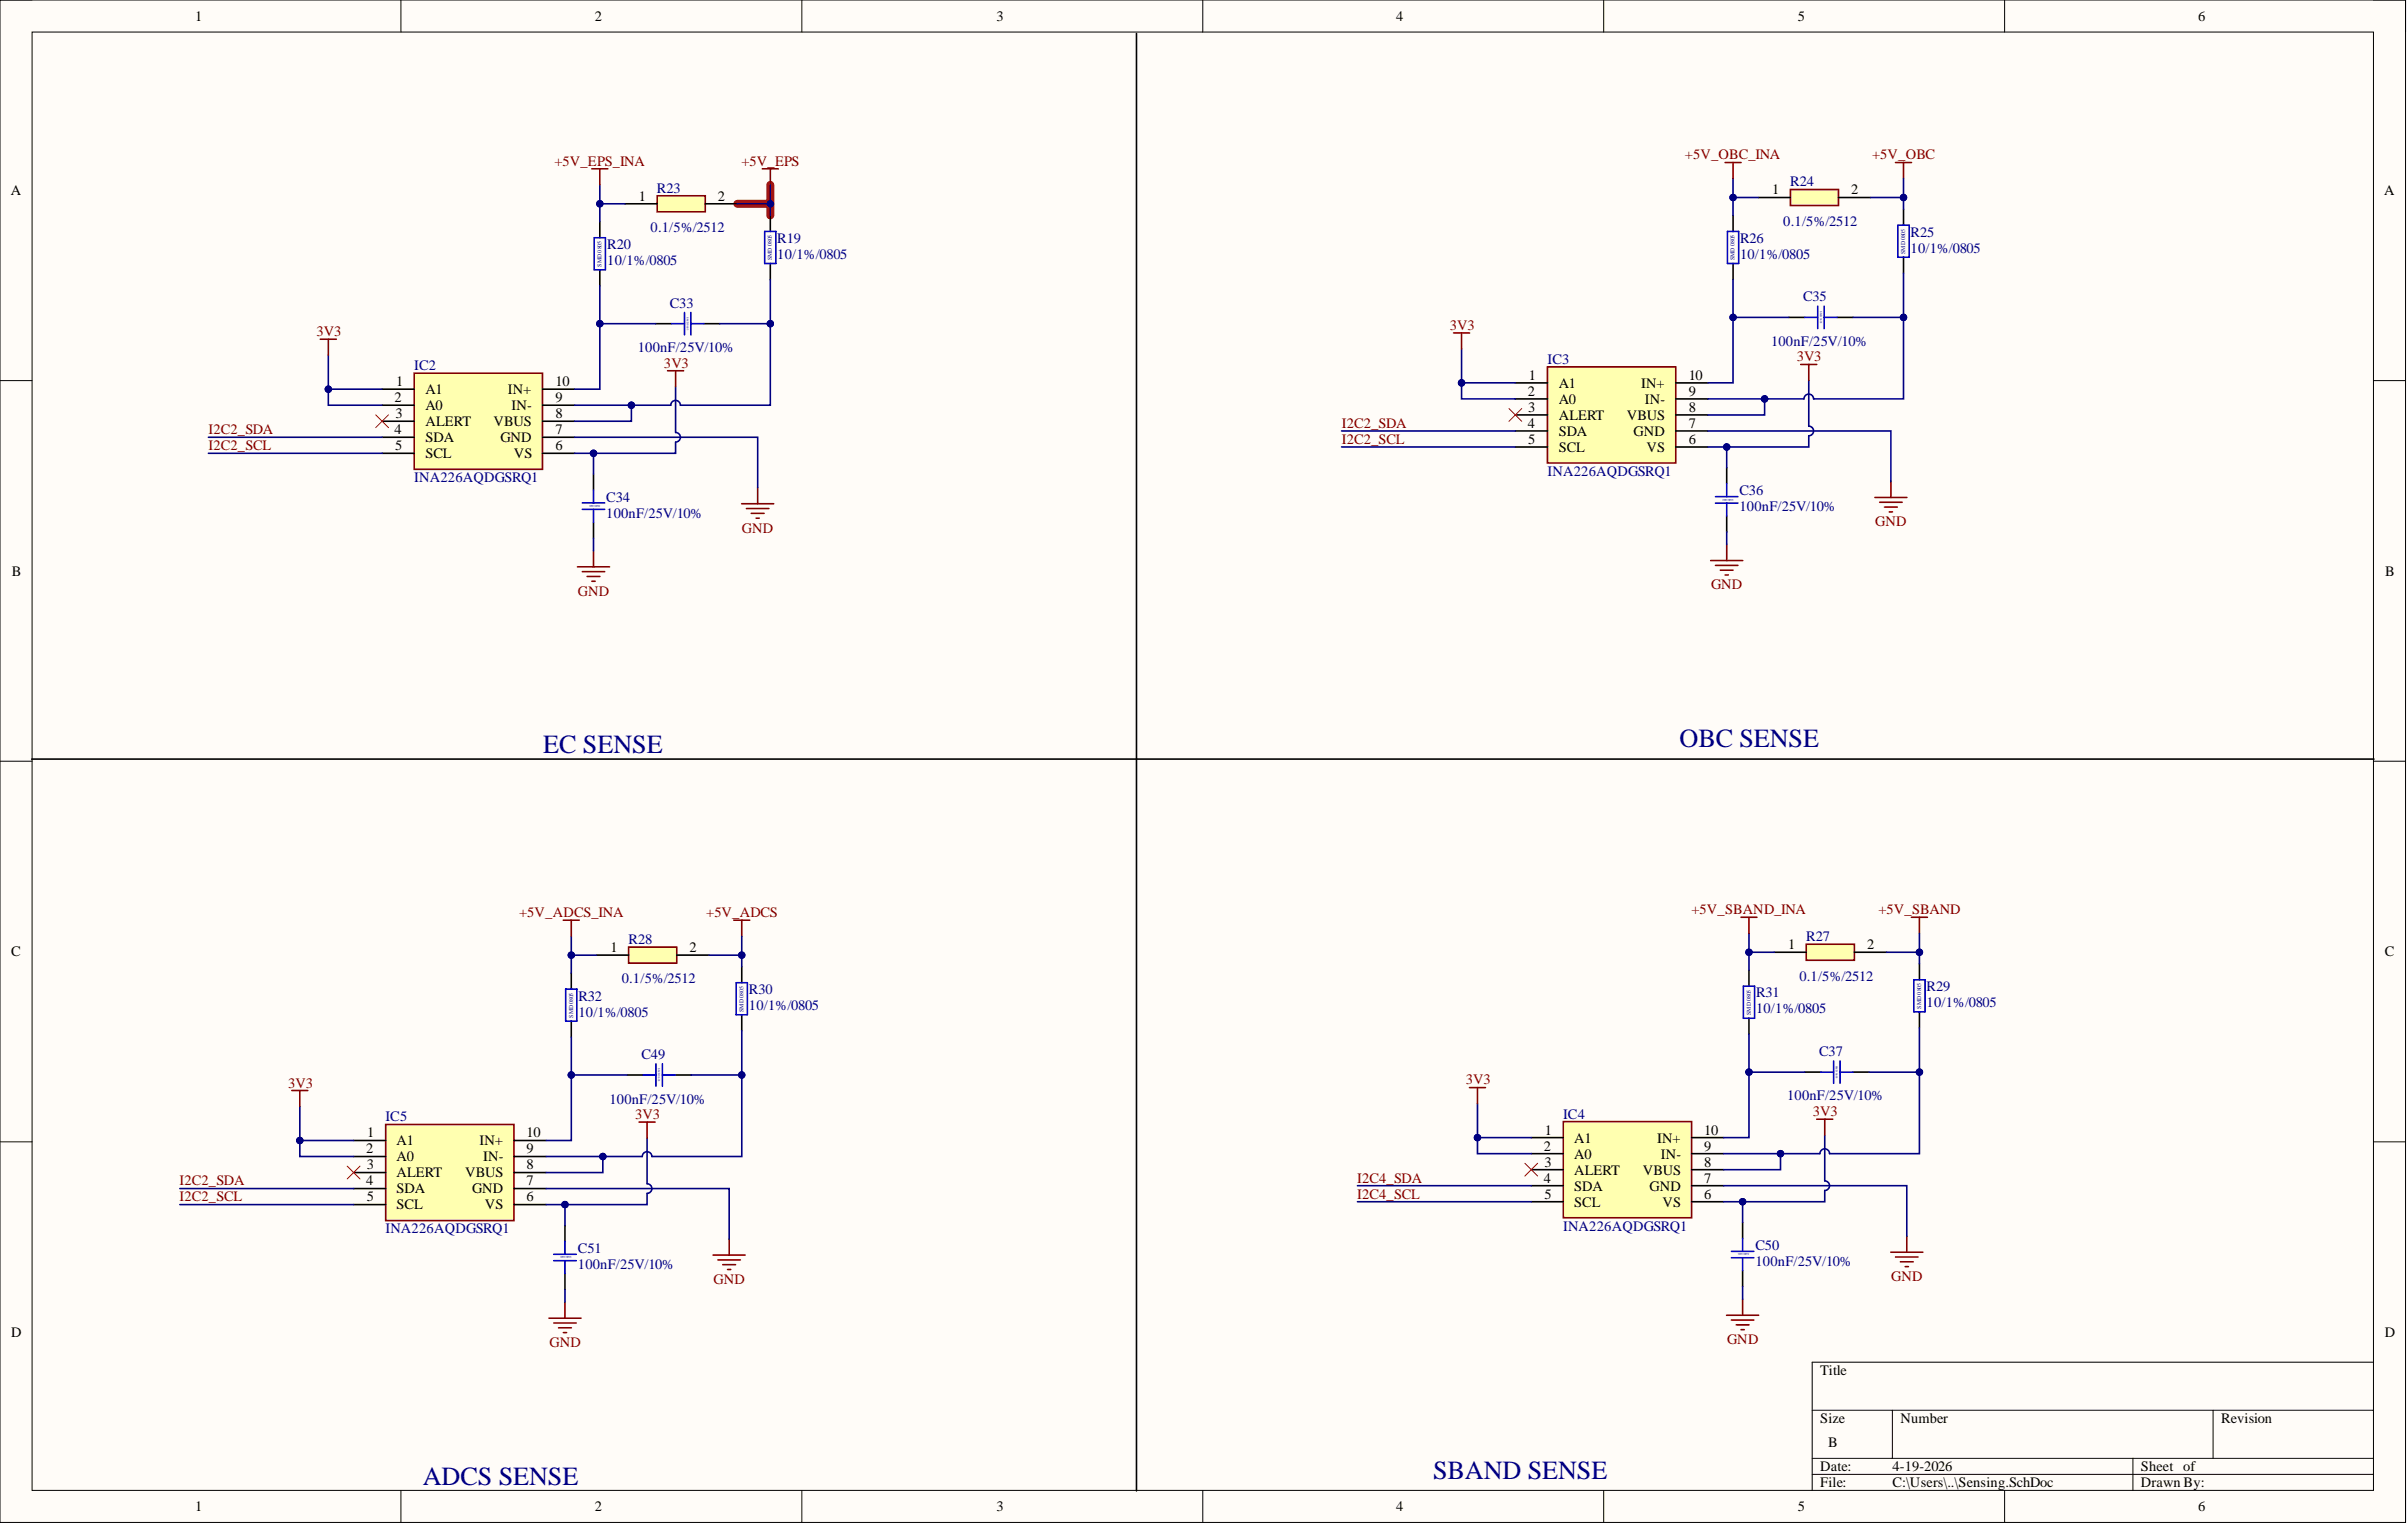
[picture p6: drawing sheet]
<svg xmlns="http://www.w3.org/2000/svg" width="381mm" height="241mm" viewBox="0 0 381 241" stroke-linecap="round" stroke-linejoin="round" font-family="sans-serif">
<defs><g id="words">
<g font-size="4.1" fill="#000080">
<text x="85.9" y="119.2">EC SENSE</text>
<text x="265.8" y="118.3">OBC SENSE</text>
<text x="66.9" y="235">ADCS SENSE</text>
<text x="226.8" y="234">SBAND SENSE</text>
</g>
<g font-size="2.3">
<text x="30.9" y="3.3">1</text>
<text x="94.1" y="3.3">2</text>
<text x="157.7" y="3.3">3</text>
<text x="220.9" y="3.3">4</text>
<text x="284.4" y="3.3">5</text>
<text x="347.8" y="3.3">6</text>
<text x="1.7" y="30.9">A</text>
<text x="101.1" y="31.8">1</text>
<text x="113.6" y="31.8">2</text>
<text x="280.4" y="30.8">1</text>
<text x="292.9" y="30.8">2</text>
<text x="377.2" y="30.9">A</text>
<text x="62.4" y="63.6">2</text>
<text x="62.7" y="61.1">1</text>
<text x="67.3" y="62.4">A1</text>
<text x="67.3" y="64.9">A0</text>
<text x="80.4" y="62.4">IN+</text>
<text x="80.9" y="64.9">IN-</text>
<text x="87.9" y="61.1">10</text>
<text x="87.9" y="63.6">9</text>
<text x="241.7" y="62.6">2</text>
<text x="241.8" y="65.2">3</text>
<text x="241.9" y="60.1">1</text>
<text x="246.6" y="61.4">A1</text>
<text x="246.6" y="63.9">A0</text>
<text x="259.7" y="61.4">IN+</text>
<text x="260.3" y="63.9">IN-</text>
<text x="267.2" y="60.1">10</text>
<text x="267.2" y="62.6">9</text>
<text x="267.2" y="65.2">8</text>
<text x="62.4" y="68.7">4</text>
<text x="62.5" y="71.3">5</text>
<text x="62.6" y="66.2">3</text>
<text x="67.3" y="67.5">ALERT</text>
<text x="67.3" y="70">SDA</text>
<text x="78.1" y="67.5">VBUS</text>
<text x="79.2" y="70">GND</text>
<text x="87.9" y="66.2">8</text>
<text x="87.9" y="68.7">7</text>
<text x="87.9" y="71.3">6</text>
<text x="241.7" y="67.7">4</text>
<text x="241.8" y="70.2">5</text>
<text x="246.6" y="66.4">ALERT</text>
<text x="246.6" y="69">SDA</text>
<text x="246.6" y="71.5">SCL</text>
<text x="257.4" y="66.4">VBUS</text>
<text x="258.5" y="69">GND</text>
<text x="260.5" y="71.5">VS</text>
<text x="267.2" y="67.7">7</text>
<text x="267.2" y="70.2">6</text>
<text x="67.3" y="72.5">SCL</text>
<text x="81.3" y="72.5">VS</text>
<text x="1.9" y="91.1">B</text>
<text x="377.4" y="91.1">B</text>
<text x="1.8" y="151.3">C</text>
<text x="96.6" y="150.6">1</text>
<text x="109.1" y="150.6">2</text>
<text x="282.9" y="150.2">1</text>
<text x="295.4" y="150.2">2</text>
<text x="377.3" y="151.3">C</text>
<text x="58.1" y="180">1</text>
<text x="83.3" y="180">10</text>
<text x="244.4" y="179.5">1</text>
<text x="269.6" y="179.5">10</text>
<text x="57.9" y="182.5">2</text>
<text x="58" y="185">3</text>
<text x="62.8" y="181.2">A1</text>
<text x="62.8" y="183.8">A0</text>
<text x="75.9" y="181.2">IN+</text>
<text x="76.5" y="183.8">IN-</text>
<text x="83.3" y="182.5">9</text>
<text x="83.3" y="185">8</text>
<text x="244.3" y="182.1">2</text>
<text x="244.4" y="184.6">3</text>
<text x="249.1" y="180.8">A1</text>
<text x="249.1" y="183.3">A0</text>
<text x="249.1" y="185.9">ALERT</text>
<text x="259.9" y="185.9">VBUS</text>
<text x="262.2" y="180.8">IN+</text>
<text x="262.8" y="183.3">IN-</text>
<text x="269.6" y="182.1">9</text>
<text x="269.6" y="184.6">8</text>
<text x="57.9" y="187.6">4</text>
<text x="58" y="190.1">5</text>
<text x="62.8" y="186.3">ALERT</text>
<text x="62.8" y="188.8">SDA</text>
<text x="62.8" y="191.4">SCL</text>
<text x="73.6" y="186.3">VBUS</text>
<text x="74.7" y="188.8">GND</text>
<text x="76.7" y="191.4">VS</text>
<text x="83.3" y="187.6">7</text>
<text x="83.3" y="190.1">6</text>
<text x="244.3" y="187.1">4</text>
<text x="244.4" y="189.7">5</text>
<text x="249.1" y="188.4">SDA</text>
<text x="249.1" y="190.9">SCL</text>
<text x="261" y="188.4">GND</text>
<text x="263" y="190.9">VS</text>
<text x="269.6" y="187.1">7</text>
<text x="269.6" y="189.7">6</text>
<text x="1.8" y="211.6">D</text>
<text x="377.3" y="211.6">D</text>
<text x="288" y="217.6">Title</text>
<text x="288" y="225.2">Size</text>
<text x="300.7" y="225.2">Number</text>
<text x="351.4" y="225.2">Revision</text>
<text x="288" y="232.8">Date:</text>
<text x="289.3" y="229">B</text>
<text x="299.4" y="232.8">4-19-2026</text>
<text x="338.7" y="232.8">Sheet of</text>
<text x="30.9" y="239.1">1</text>
<text x="94.1" y="239.1">2</text>
<text x="157.7" y="239.1">3</text>
<text x="220.9" y="239.1">4</text>
<text x="284.4" y="239.1">5</text>
<text x="288" y="235.3">File:</text>
<text x="299.4" y="235.3">C:\Users\..\Sensing.SchDoc</text>
<text x="338.7" y="235.3">Drawn By:</text>
<text x="347.8" y="239.1">6</text>
</g>
<g font-size="2.3" fill="#800000">
<text x="87.7" y="26.2">+5V_EPS_INA</text>
<text x="117.3" y="26.2">+5V_EPS</text>
<text x="266.6" y="25.2">+5V_OBC_INA</text>
<text x="296.2" y="25.2">+5V_OBC</text>
<text x="50.1" y="53.2">3V3</text>
<text x="229.4" y="52.2">3V3</text>
<text x="105" y="58.2">3V3</text>
<text x="284.3" y="57.1">3V3</text>
<text x="33" y="68.7">I2C2_SDA</text>
<text x="33" y="71.3">I2C2_SCL</text>
<text x="212.3" y="67.7">I2C2_SDA</text>
<text x="212.3" y="70.2">I2C2_SCL</text>
<text x="296.7" y="83.3">GND</text>
<text x="117.4" y="84.3">GND</text>
<text x="91.4" y="94.2">GND</text>
<text x="270.7" y="93.2">GND</text>
<text x="82.1" y="145.1">+5V_ADCS_INA</text>
<text x="111.7" y="145.1">+5V_ADCS</text>
<text x="267.6" y="144.6">+5V_SBAND_INA</text>
<text x="297.2" y="144.6">+5V_SBAND</text>
<text x="45.6" y="172.1">3V3</text>
<text x="231.9" y="171.6">3V3</text>
<text x="100.5" y="177.1">3V3</text>
<text x="286.8" y="176.6">3V3</text>
<text x="28.4" y="187.6">I2C2_SDA</text>
<text x="28.4" y="190.1">I2C2_SCL</text>
<text x="214.7" y="187.1">I2C4_SDA</text>
<text x="214.7" y="189.7">I2C4_SCL</text>
<text x="112.9" y="203.2">GND</text>
<text x="299.2" y="202.7">GND</text>
<text x="86.9" y="213.2">GND</text>
<text x="273.3" y="212.7">GND</text>
</g>
<g font-size="2.3" fill="#000080">
<text x="283.3" y="29.5">R24</text>
<text x="103.9" y="30.5">R23</text>
<text x="282.2" y="35.8">0.1/5%/2512</text>
<text x="96.1" y="39.4">R20</text>
<text x="96.1" y="41.9">10/1%/0805</text>
<text x="102.9" y="36.8">0.1/5%/2512</text>
<text x="123" y="38.4">R19</text>
<text x="123" y="40.9">10/1%/0805</text>
<text x="275.3" y="38.4">R26</text>
<text x="275.3" y="40.9">10/1%/0805</text>
<text x="302.3" y="37.4">R25</text>
<text x="302.3" y="40">10/1%/0805</text>
<text x="285.3" y="47.7">C35</text>
<text x="106" y="48.7">C33</text>
<text x="65.5" y="58.6">IC2</text>
<text x="100.9" y="55.7">100nF/25V/10%</text>
<text x="244.9" y="57.6">IC3</text>
<text x="280.2" y="54.7">100nF/25V/10%</text>
<text x="65.5" y="76.3">INA226AQDGSRQ1</text>
<text x="244.9" y="75.3">INA226AQDGSRQ1</text>
<text x="95.9" y="79.4">C34</text>
<text x="95.9" y="81.9">100nF/25V/10%</text>
<text x="275.2" y="78.4">C36</text>
<text x="275.2" y="80.9">100nF/25V/10%</text>
<text x="99.5" y="149.4">R28</text>
<text x="285.8" y="148.9">R27</text>
<text x="98.4" y="155.6">0.1/5%/2512</text>
<text x="284.7" y="155.2">0.1/5%/2512</text>
<text x="91.5" y="158.3">R32</text>
<text x="91.5" y="160.9">10/1%/0805</text>
<text x="118.5" y="157.3">R30</text>
<text x="118.5" y="159.8">10/1%/0805</text>
<text x="277.8" y="157.8">R31</text>
<text x="277.8" y="160.3">10/1%/0805</text>
<text x="304.8" y="156.8">R29</text>
<text x="304.8" y="159.3">10/1%/0805</text>
<text x="101.5" y="167.6">C49</text>
<text x="287.8" y="167.1">C37</text>
<text x="61" y="177.4">IC5</text>
<text x="96.4" y="174.6">100nF/25V/10%</text>
<text x="247.3" y="177">IC4</text>
<text x="282.8" y="174.1">100nF/25V/10%</text>
<text x="61" y="195.2">INA226AQDGSRQ1</text>
<text x="247.3" y="194.7">INA226AQDGSRQ1</text>
<text x="277.8" y="197.8">C50</text>
<text x="91.4" y="198.2">C51</text>
<text x="91.4" y="200.7">100nF/25V/10%</text>
<text x="277.8" y="200.3">100nF/25V/10%</text>
</g>
<g font-size=".9" fill="#000080">
<text x="122.1" y="41.2" transform="rotate(-90 122.1 41.2)">SMD 0805</text>
<text x="274.5" y="41.2" transform="rotate(-90 274.5 41.2)">SMD 0805</text>
<text x="301.4" y="40.1" transform="rotate(-90 301.4 40.1)">SMD0805</text>
<text x="95.2" y="42.2" transform="rotate(-90 95.2 42.2)">SMD 0805</text>
<text x="90.7" y="161" transform="rotate(-90 90.7 161)">SMD0805</text>
<text x="117.7" y="160.1" transform="rotate(-90 117.7 160.1)">SMD 0805</text>
<text x="277" y="160.6" transform="rotate(-90 277 160.6)">SMD 0805</text>
<text x="304" y="159.6" transform="rotate(-90 304 159.6)">SMD 0805</text>
</g>
<g font-size=".4" fill="#000080">
<text x="108.7" y="50.2" transform="rotate(90 108.7 50.2)">SMD 0603</text>
<text x="288" y="49.2" transform="rotate(90 288 49.2)">SMD 0603</text>
<text x="95" y="79.9" transform="rotate(-180 95 79.9)">SMD 0603</text>
<text x="274.3" y="78.9" transform="rotate(-180 274.3 78.9)">SMD 0603</text>
<text x="104.1" y="169" transform="rotate(90 104.1 169)">SMD 0603</text>
<text x="290.4" y="168.6" transform="rotate(90 290.4 168.6)">SMD 0603</text>
<text x="90.4" y="198.8" transform="rotate(-180 90.4 198.8)">SMD 0603</text>
<text x="276.7" y="198.3" transform="rotate(-180 276.7 198.3)">SMD 0603</text>
</g>
</g></defs>
<path d="M0 0h380.6v240.9h-380.6z" fill-rule="evenodd" fill="#fffcf8"/>
<path d="M0 0h380.6v240.9h-380.6z" fill="none" stroke="#000" stroke-width=".16"/>
<path d="M5.1 5.1h370.4v230.7h-370.4z" fill-rule="evenodd" fill="#fffcf8"/>
<g fill="none" stroke="#000" stroke-width=".16">
<path d="M0 0h5.1M5.1 5.1h370.4v230.7h-370.4zM63.4 0v5.1M126.9 0v5.1M190.3 0v5.1M253.7 0v5.1M317.2 0v5.1M375.5 0h5.1v5.1M0 60.2h5.1M375.5 60.2h5.1M0 120.4h5.1M375.5 120.4h5.1"/>
<path d="M0 180.7h5.1M375.5 180.7h5.1M375.5 215.5h-88.8v20.3M63.4 235.8v5.1M126.9 235.8v5.1M190.3 235.8v5.1M253.7 235.8v5.1M286.7 223.1h88.8M286.7 230.8h88.8M286.7 233.3h88.8M299.4 223.1v7.7M317.2 235.8v5.1"/>
<path d="M337.5 230.8v5M350.2 223.1v7.7M380.6 235.8v5.1"/>
</g>
<path d="M116.7 32.2h5.2M121.9 29.3v4.8" fill="none" stroke="#f00" stroke-width="1.3"/>
<path d="M65.5 59h20.3v15.3h-20.3z" fill-rule="evenodd" fill="#ffffb0"/>
<g fill="none" stroke="#800000" stroke-width=".25">
<path d="M120.6 26.7h2.5M121.9 26.7v2.6M65.5 59h20.3v15.3h-20.3zM117.3 79.7h5.1M119.9 77.2v2.5M91.4 89.7h5M92.1 90.5h3.6M92.9 91.2h2M93.7 92h.5M93.9 87.2v2.5M118.1 80.5h3.6M118.9 81.2h2"/>
<path d="M119.6 82h.5"/>
</g>
<g fill="none" stroke="#000" stroke-width=".25">
<path d="M94.9 35.1v2.5M121.9 34.1v2.5M94.9 42.7v2.5M103.7 51.2h2.6M111.3 51.2h2.6M121.9 41.7v2.5M60.5 61.6h5M60.5 64.1h5M60.5 66.7h5M60.5 69.2h5M60.5 71.7h5M85.8 61.6h5.1"/>
<path d="M85.8 64.1h5.1M85.8 66.7h5.1M85.8 69.2h5.1M85.8 71.7h5.1M93.9 75v2.6M93.9 82.6v2.6"/>
</g>
<path d="M59.4 65.6l2.1 2.1M61.5 65.6l-2.1 2.1" fill="none" stroke="#f00" stroke-width=".16"/>
<path d="M94 37.6h1.8v5.1h-1.8zM121 36.6h1.8v5.1h-1.8zM106.3 51.2h2M108.3 49.4v3.6M109.3 49.4v3.6M109.3 51.2h2M92.1 79.6h3.6M93.9 77.6v2M92.1 80.6h3.6M93.9 80.6v2" fill="none" stroke="#00f" stroke-width=".25"/>
<path d="M104 31h7.6v2.5h-7.6z" fill-rule="evenodd" fill="#ffffb0"/>
<path d="M104 31h7.6v2.5h-7.6z" fill="none" stroke="#800000" stroke-width=".25"/>
<path d="M98.9 32.2h5.1M111.6 32.2h5.1" fill="none" stroke="#000" stroke-width=".25"/>
<path d="M61 177.9h20.3v15.2h-20.3z" fill-rule="evenodd" fill="#ffffb0"/>
<g fill="none" stroke="#800000" stroke-width=".25">
<path d="M116.1 145.6h2.5M117.4 145.6v2.5M61 177.9h20.3v15.2h-20.3zM112.8 198.6h5.1M113.6 199.4h3.5M115.4 196.1v2.5M86.9 208.6h5M87.6 209.3h3.6M88.4 210.1h2M89.1 210.9h.5M89.4 206v2.6M114.4 200.1h2"/>
<path d="M115.1 200.9h.5"/>
</g>
<g fill="none" stroke="#000" stroke-width=".25">
<path d="M90.4 154v2.5M117.4 153v2.5M90.4 161.6v2.5M99.2 170.1h2.6M106.8 170.1h2.6M117.4 160.6v2.5M55.9 180.5h5.1M55.9 183h5.1M55.9 185.5h5.1M55.9 188.1h5.1M55.9 190.6h5.1M81.3 180.5h5.1"/>
<path d="M81.3 183h5.1M81.3 185.5h5.1M81.3 188.1h5.1M81.3 190.6h5.1M89.4 193.9v2.5M89.4 201.5v2.5"/>
</g>
<path d="M54.9 184.5l2.1 2M57 184.5l-2.1 2" fill="none" stroke="#f00" stroke-width=".16"/>
<path d="M89.5 156.5h1.8v5.1h-1.8zM116.5 155.5h1.7v5.1h-1.7zM101.8 170.1h2M103.8 168.3v3.6M104.8 168.3v3.6M104.8 170.1h2M87.6 199.5h3.6M87.6 198.5h3.6M89.4 196.4v2.1M89.4 199.5v2" fill="none" stroke="#00f" stroke-width=".25"/>
<path d="M99.5 149.9h7.6v2.5h-7.6z" fill-rule="evenodd" fill="#ffffb0"/>
<path d="M99.5 149.9h7.6v2.5h-7.6z" fill="none" stroke="#800000" stroke-width=".25"/>
<path d="M94.4 151.1h5.1M107.1 151.1h5" fill="none" stroke="#000" stroke-width=".25"/>
<path d="M244.8 58h20.3v15.3h-20.3z" fill-rule="evenodd" fill="#ffffb0"/>
<g fill="none" stroke="#800000" stroke-width=".25">
<path d="M299.9 25.7h2.5M301.2 25.7v2.6M244.8 58h20.3v15.3h-20.3zM296.6 78.7h5.1M297.4 79.5h3.6M299.2 76.2v2.5M270.7 88.7h5M271.4 89.5h3.6M272.2 90.2h2M273 91h.5M273.2 86.2v2.5M298.2 80.2h2"/>
<path d="M298.9 81h.5"/>
</g>
<g fill="none" stroke="#000" stroke-width=".25">
<path d="M274.2 34.1v2.5M301.2 33.1v2.5M274.2 41.7v2.5M283 50.2h2.6M290.6 50.2h2.6M301.2 40.7v2.5M239.8 60.6h5M239.8 63.1h5M239.8 65.7h5M239.8 68.2h5M239.8 70.7h5M265.1 60.6h5.1"/>
<path d="M265.1 63.1h5.1M265.1 65.7h5.1M265.1 68.2h5.1M265.1 70.7h5.1M273.2 74v2.6M273.2 81.6v2.6"/>
</g>
<path d="M238.7 64.6l2.1 2.1M240.8 64.6l-2.1 2.1" fill="none" stroke="#f00" stroke-width=".16"/>
<path d="M273.3 36.6h1.8v5.1h-1.8zM300.3 35.6h1.8v5.1h-1.8zM285.6 50.2h2M287.6 48.4v3.6M288.6 48.4v3.6M288.6 50.2h2M271.4 79.6h3.6M271.4 78.6h3.6M273.2 76.6v2M273.2 79.6v2" fill="none" stroke="#00f" stroke-width=".25"/>
<path d="M283.3 30h7.6v2.5h-7.6z" fill-rule="evenodd" fill="#ffffb0"/>
<path d="M283.3 30h7.6v2.5h-7.6z" fill="none" stroke="#800000" stroke-width=".25"/>
<path d="M278.2 31.3h5.1M290.9 31.3h5.1" fill="none" stroke="#000" stroke-width=".25"/>
<path d="M247.4 177.5h20.3v15.2h-20.3z" fill-rule="evenodd" fill="#ffffb0"/>
<g fill="none" stroke="#800000" stroke-width=".25">
<path d="M302.4 145.1h2.6M303.7 145.1v2.6M247.4 177.5h20.3v15.2h-20.3zM299.2 198.1h5M299.9 198.9h3.6M300.7 199.7h2M301.7 195.6v2.5M273.2 208.1h5.1M273.9 208.9h3.6M274.7 209.6h2M275.5 210.4h.5M275.7 205.6v2.5"/>
<path d="M301.4 200.4h.6"/>
</g>
<g fill="none" stroke="#000" stroke-width=".25">
<path d="M276.7 153.5v2.5M303.7 152.5v2.5M276.7 161.1v2.6M285.6 169.6h2.5M293.2 169.6h2.5M303.7 160.1v2.5M242.3 180h5.1M242.3 182.5h5.1M242.3 185.1h5.1M242.3 187.6h5.1M242.3 190.1h5.1M267.7 180h5"/>
<path d="M267.7 182.5h5M267.7 185.1h5M267.7 187.6h5M267.7 190.1h5M275.7 193.4v2.6M275.7 201v2.6"/>
</g>
<path d="M241.3 184.1l2 2M243.3 184.1l-2 2" fill="none" stroke="#f00" stroke-width=".16"/>
<path d="M275.8 156h1.8v5.1h-1.8zM302.8 155h1.8v5.1h-1.8zM288.1 169.6h2M290.1 167.9v3.5M291.1 167.9v3.5M291.1 169.6h2.1M273.9 199h3.6M273.9 198h3.6M275.7 196v2M275.7 199v2" fill="none" stroke="#00f" stroke-width=".25"/>
<path d="M285.8 149.4h7.6v2.5h-7.6z" fill-rule="evenodd" fill="#ffffb0"/>
<path d="M285.8 149.4h7.6v2.5h-7.6z" fill="none" stroke="#800000" stroke-width=".25"/>
<path d="M179.8 5.3v230.6M5 120.1h370.6M280.7 150.7h5.1M293.4 150.7h5.1" fill="none" stroke="#000" stroke-width=".25"/>
<path d="M51.9 61.6v2.5h8.6" fill="none" stroke="#000080" stroke-width=".25"/>
<circle cx="51.9" cy="61.6" r=".51" fill="#000080"/>
<circle cx="51.9" cy="61.6" r=".51" fill="none" stroke="#000080" stroke-width=".16"/>
<path d="M99.9 64.1v2.6h-9" fill="none" stroke="#000080" stroke-width=".25"/>
<circle cx="99.9" cy="64.1" r=".51" fill="#000080"/>
<circle cx="99.9" cy="64.1" r=".51" fill="none" stroke="#000080" stroke-width=".16"/>
<path d="M33 71.7h27.5M33 69.2h27.5M90.9 69.2h29v8M106.9 61.2v7.2a.76 .76 0 0 1 .8 .8 .76 .76 0 0 1-.8 .7v1.8h-16" fill="none" stroke="#000080" stroke-width=".25"/>
<circle cx="93.9" cy="71.7" r=".51" fill="#000080"/>
<circle cx="93.9" cy="71.7" r=".51" fill="none" stroke="#000080" stroke-width=".16"/>
<path d="M93.9 71.7v3.3" fill="none" stroke="#000080" stroke-width=".25"/>
<circle cx="93.9" cy="71.7" r=".51" fill="#000080"/>
<circle cx="93.9" cy="71.7" r=".51" fill="none" stroke="#000080" stroke-width=".16"/>
<path d="M51.9 56.2v5.4h8.6M93.9 85.2v2" fill="none" stroke="#000080" stroke-width=".25"/>
<circle cx="51.9" cy="61.6" r=".51" fill="#000080"/>
<circle cx="51.9" cy="61.6" r=".51" fill="none" stroke="#000080" stroke-width=".16"/>
<path d="M94.9 51.2h8.8" fill="none" stroke="#000080" stroke-width=".25"/>
<circle cx="94.9" cy="51.2" r=".51" fill="#000080"/>
<circle cx="94.9" cy="51.2" r=".51" fill="none" stroke="#000080" stroke-width=".16"/>
<path d="M113.9 51.2h8" fill="none" stroke="#000080" stroke-width=".25"/>
<circle cx="121.9" cy="51.2" r=".51" fill="#000080"/>
<circle cx="121.9" cy="51.2" r=".51" fill="none" stroke="#000080" stroke-width=".16"/>
<path d="M121.9 44.2v19.9h-14.2a.76 .76 0 0 0-.8-.7 .76 .76 0 0 0-.8 .7h-15.2" fill="none" stroke="#000080" stroke-width=".25"/>
<circle cx="99.9" cy="64.1" r=".51" fill="#000080"/>
<circle cx="99.9" cy="64.1" r=".51" fill="none" stroke="#000080" stroke-width=".16"/>
<circle cx="121.9" cy="51.2" r=".51" fill="#000080"/>
<circle cx="121.9" cy="51.2" r=".51" fill="none" stroke="#000080" stroke-width=".16"/>
<path d="M121.9 29.3v4.8" fill="none" stroke="#000080" stroke-width=".25"/>
<circle cx="121.9" cy="32.2" r=".51" fill="#000080"/>
<circle cx="121.9" cy="32.2" r=".51" fill="none" stroke="#000080" stroke-width=".16"/>
<path d="M94.9 45.2v16.4h-4" fill="none" stroke="#000080" stroke-width=".25"/>
<circle cx="94.9" cy="51.2" r=".51" fill="#000080"/>
<circle cx="94.9" cy="51.2" r=".51" fill="none" stroke="#000080" stroke-width=".16"/>
<path d="M94.9 29.3v5.8" fill="none" stroke="#000080" stroke-width=".25"/>
<circle cx="94.9" cy="32.2" r=".51" fill="#000080"/>
<circle cx="94.9" cy="32.2" r=".51" fill="none" stroke="#000080" stroke-width=".16"/>
<path d="M94.9 32.2h4" fill="none" stroke="#000080" stroke-width=".25"/>
<circle cx="94.9" cy="32.2" r=".51" fill="#000080"/>
<circle cx="94.9" cy="32.2" r=".51" fill="none" stroke="#000080" stroke-width=".16"/>
<path d="M116.7 32.2h5.2" fill="none" stroke="#000080" stroke-width=".25"/>
<circle cx="121.9" cy="32.2" r=".51" fill="#000080"/>
<circle cx="121.9" cy="32.2" r=".51" fill="none" stroke="#000080" stroke-width=".16"/>
<path d="M47.4 180.5v2.5h8.5" fill="none" stroke="#000080" stroke-width=".25"/>
<circle cx="47.4" cy="180.5" r=".51" fill="#000080"/>
<circle cx="47.4" cy="180.5" r=".51" fill="none" stroke="#000080" stroke-width=".16"/>
<path d="M95.4 183v2.5h-9" fill="none" stroke="#000080" stroke-width=".25"/>
<circle cx="95.4" cy="183" r=".51" fill="#000080"/>
<circle cx="95.4" cy="183" r=".51" fill="none" stroke="#000080" stroke-width=".16"/>
<path d="M28.5 190.6h27.4M28.5 188.1h27.4M86.4 188.1h29v8M102.4 180.1v7.2a.76 .76 0 0 1 .7 .8 .76 .76 0 0 1-.7 .7v1.8h-16" fill="none" stroke="#000080" stroke-width=".25"/>
<circle cx="89.4" cy="190.6" r=".51" fill="#000080"/>
<circle cx="89.4" cy="190.6" r=".51" fill="none" stroke="#000080" stroke-width=".16"/>
<path d="M89.4 190.6v3.3" fill="none" stroke="#000080" stroke-width=".25"/>
<circle cx="89.4" cy="190.6" r=".51" fill="#000080"/>
<circle cx="89.4" cy="190.6" r=".51" fill="none" stroke="#000080" stroke-width=".16"/>
<path d="M47.4 175.1v5.4h8.5M89.4 204v2" fill="none" stroke="#000080" stroke-width=".25"/>
<circle cx="47.4" cy="180.5" r=".51" fill="#000080"/>
<circle cx="47.4" cy="180.5" r=".51" fill="none" stroke="#000080" stroke-width=".16"/>
<path d="M90.4 170.1h8.8" fill="none" stroke="#000080" stroke-width=".25"/>
<circle cx="90.4" cy="170.1" r=".51" fill="#000080"/>
<circle cx="90.4" cy="170.1" r=".51" fill="none" stroke="#000080" stroke-width=".16"/>
<path d="M109.4 170.1h8" fill="none" stroke="#000080" stroke-width=".25"/>
<circle cx="117.4" cy="170.1" r=".51" fill="#000080"/>
<circle cx="117.4" cy="170.1" r=".51" fill="none" stroke="#000080" stroke-width=".16"/>
<path d="M117.4 163.1v19.9h-14.3a.76 .76 0 0 0-.7-.8 .76 .76 0 0 0-.8 .8h-15.2" fill="none" stroke="#000080" stroke-width=".25"/>
<circle cx="95.4" cy="183" r=".51" fill="#000080"/>
<circle cx="95.4" cy="183" r=".51" fill="none" stroke="#000080" stroke-width=".16"/>
<circle cx="117.4" cy="170.1" r=".51" fill="#000080"/>
<circle cx="117.4" cy="170.1" r=".51" fill="none" stroke="#000080" stroke-width=".16"/>
<path d="M117.4 148.1v4.9" fill="none" stroke="#000080" stroke-width=".25"/>
<circle cx="117.4" cy="151.1" r=".51" fill="#000080"/>
<circle cx="117.4" cy="151.1" r=".51" fill="none" stroke="#000080" stroke-width=".16"/>
<path d="M90.4 164.1v16.4h-4" fill="none" stroke="#000080" stroke-width=".25"/>
<circle cx="90.4" cy="170.1" r=".51" fill="#000080"/>
<circle cx="90.4" cy="170.1" r=".51" fill="none" stroke="#000080" stroke-width=".16"/>
<path d="M90.4 148.1v5.9" fill="none" stroke="#000080" stroke-width=".25"/>
<circle cx="90.4" cy="151.1" r=".51" fill="#000080"/>
<circle cx="90.4" cy="151.1" r=".51" fill="none" stroke="#000080" stroke-width=".16"/>
<path d="M90.4 151.1h4" fill="none" stroke="#000080" stroke-width=".25"/>
<circle cx="90.4" cy="151.1" r=".51" fill="#000080"/>
<circle cx="90.4" cy="151.1" r=".51" fill="none" stroke="#000080" stroke-width=".16"/>
<path d="M112.1 151.1h5.3" fill="none" stroke="#000080" stroke-width=".25"/>
<circle cx="117.4" cy="151.1" r=".51" fill="#000080"/>
<circle cx="117.4" cy="151.1" r=".51" fill="none" stroke="#000080" stroke-width=".16"/>
<path d="M231.3 60.6v2.5h8.5" fill="none" stroke="#000080" stroke-width=".25"/>
<circle cx="231.3" cy="60.6" r=".51" fill="#000080"/>
<circle cx="231.3" cy="60.6" r=".51" fill="none" stroke="#000080" stroke-width=".16"/>
<path d="M279.2 63.1v2.6h-9" fill="none" stroke="#000080" stroke-width=".25"/>
<circle cx="279.2" cy="63.1" r=".51" fill="#000080"/>
<circle cx="279.2" cy="63.1" r=".51" fill="none" stroke="#000080" stroke-width=".16"/>
<path d="M212.3 70.7h27.5M212.3 68.2h27.5M270.2 68.2h29v8M286.2 60.2v7.2a.76 .76 0 0 1 .7 .8 .76 .76 0 0 1-.7 .8v1.7h-16" fill="none" stroke="#000080" stroke-width=".25"/>
<circle cx="273.2" cy="70.7" r=".51" fill="#000080"/>
<circle cx="273.2" cy="70.7" r=".51" fill="none" stroke="#000080" stroke-width=".16"/>
<path d="M273.2 70.7v3.3" fill="none" stroke="#000080" stroke-width=".25"/>
<circle cx="273.2" cy="70.7" r=".51" fill="#000080"/>
<circle cx="273.2" cy="70.7" r=".51" fill="none" stroke="#000080" stroke-width=".16"/>
<path d="M231.3 55.2v5.4h8.5M273.2 84.2v2" fill="none" stroke="#000080" stroke-width=".25"/>
<circle cx="231.3" cy="60.6" r=".51" fill="#000080"/>
<circle cx="231.3" cy="60.6" r=".51" fill="none" stroke="#000080" stroke-width=".16"/>
<path d="M274.2 50.2h8.8" fill="none" stroke="#000080" stroke-width=".25"/>
<circle cx="274.2" cy="50.2" r=".51" fill="#000080"/>
<circle cx="274.2" cy="50.2" r=".51" fill="none" stroke="#000080" stroke-width=".16"/>
<path d="M293.2 50.2h8" fill="none" stroke="#000080" stroke-width=".25"/>
<circle cx="301.2" cy="50.2" r=".51" fill="#000080"/>
<circle cx="301.2" cy="50.2" r=".51" fill="none" stroke="#000080" stroke-width=".16"/>
<path d="M301.2 43.2v19.9h-14.3a.76 .76 0 0 0-.7-.7 .76 .76 0 0 0-.8 .7h-15.2" fill="none" stroke="#000080" stroke-width=".25"/>
<circle cx="279.2" cy="63.1" r=".51" fill="#000080"/>
<circle cx="279.2" cy="63.1" r=".51" fill="none" stroke="#000080" stroke-width=".16"/>
<circle cx="301.2" cy="50.2" r=".51" fill="#000080"/>
<circle cx="301.2" cy="50.2" r=".51" fill="none" stroke="#000080" stroke-width=".16"/>
<path d="M301.2 28.3v4.8" fill="none" stroke="#000080" stroke-width=".25"/>
<circle cx="301.2" cy="31.3" r=".51" fill="#000080"/>
<circle cx="301.2" cy="31.3" r=".51" fill="none" stroke="#000080" stroke-width=".16"/>
<path d="M274.2 44.2v16.4h-4" fill="none" stroke="#000080" stroke-width=".25"/>
<circle cx="274.2" cy="50.2" r=".51" fill="#000080"/>
<circle cx="274.2" cy="50.2" r=".51" fill="none" stroke="#000080" stroke-width=".16"/>
<path d="M274.2 28.3v5.8" fill="none" stroke="#000080" stroke-width=".25"/>
<circle cx="274.2" cy="31.3" r=".51" fill="#000080"/>
<circle cx="274.2" cy="31.3" r=".51" fill="none" stroke="#000080" stroke-width=".16"/>
<path d="M274.2 31.3h4" fill="none" stroke="#000080" stroke-width=".25"/>
<circle cx="274.2" cy="31.3" r=".51" fill="#000080"/>
<circle cx="274.2" cy="31.3" r=".51" fill="none" stroke="#000080" stroke-width=".16"/>
<path d="M296 31.3h5.2" fill="none" stroke="#000080" stroke-width=".25"/>
<circle cx="301.2" cy="31.3" r=".51" fill="#000080"/>
<circle cx="301.2" cy="31.3" r=".51" fill="none" stroke="#000080" stroke-width=".16"/>
<path d="M233.8 180v2.5h8.5" fill="none" stroke="#000080" stroke-width=".25"/>
<circle cx="233.8" cy="180" r=".51" fill="#000080"/>
<circle cx="233.8" cy="180" r=".51" fill="none" stroke="#000080" stroke-width=".16"/>
<path d="M281.7 182.5v2.6h-9" fill="none" stroke="#000080" stroke-width=".25"/>
<circle cx="281.7" cy="182.5" r=".51" fill="#000080"/>
<circle cx="281.7" cy="182.5" r=".51" fill="none" stroke="#000080" stroke-width=".16"/>
<path d="M288.7 179.6v7.3a.76 .76 0 0 1 .8 .7 .76 .76 0 0 1-.8 .8v1.7h-16M214.8 190.1h27.5M214.8 187.6h27.5M272.7 187.6h29v8" fill="none" stroke="#000080" stroke-width=".25"/>
<circle cx="275.7" cy="190.1" r=".51" fill="#000080"/>
<circle cx="275.7" cy="190.1" r=".51" fill="none" stroke="#000080" stroke-width=".16"/>
<path d="M275.7 190.1v3.3" fill="none" stroke="#000080" stroke-width=".25"/>
<circle cx="275.7" cy="190.1" r=".51" fill="#000080"/>
<circle cx="275.7" cy="190.1" r=".51" fill="none" stroke="#000080" stroke-width=".16"/>
<path d="M233.8 174.6v5.4h8.5M275.7 203.6v2" fill="none" stroke="#000080" stroke-width=".25"/>
<circle cx="233.8" cy="180" r=".51" fill="#000080"/>
<circle cx="233.8" cy="180" r=".51" fill="none" stroke="#000080" stroke-width=".16"/>
<path d="M276.7 169.6h8.9" fill="none" stroke="#000080" stroke-width=".25"/>
<circle cx="276.7" cy="169.6" r=".51" fill="#000080"/>
<circle cx="276.7" cy="169.6" r=".51" fill="none" stroke="#000080" stroke-width=".16"/>
<path d="M295.7 169.6h8" fill="none" stroke="#000080" stroke-width=".25"/>
<circle cx="303.7" cy="169.6" r=".51" fill="#000080"/>
<circle cx="303.7" cy="169.6" r=".51" fill="none" stroke="#000080" stroke-width=".16"/>
<path d="M303.7 162.6v19.9h-14.2a.76 .76 0 0 0-.8-.7 .76 .76 0 0 0-.7 .7h-15.3" fill="none" stroke="#000080" stroke-width=".25"/>
<circle cx="281.7" cy="182.5" r=".51" fill="#000080"/>
<circle cx="281.7" cy="182.5" r=".51" fill="none" stroke="#000080" stroke-width=".16"/>
<circle cx="303.7" cy="169.6" r=".51" fill="#000080"/>
<circle cx="303.7" cy="169.6" r=".51" fill="none" stroke="#000080" stroke-width=".16"/>
<path d="M303.7 147.7v4.8" fill="none" stroke="#000080" stroke-width=".25"/>
<circle cx="303.7" cy="150.7" r=".51" fill="#000080"/>
<circle cx="303.7" cy="150.7" r=".51" fill="none" stroke="#000080" stroke-width=".16"/>
<path d="M276.7 163.7v16.3h-4" fill="none" stroke="#000080" stroke-width=".25"/>
<circle cx="276.7" cy="169.6" r=".51" fill="#000080"/>
<circle cx="276.7" cy="169.6" r=".51" fill="none" stroke="#000080" stroke-width=".16"/>
<path d="M276.7 147.7v5.8" fill="none" stroke="#000080" stroke-width=".25"/>
<circle cx="276.7" cy="150.7" r=".51" fill="#000080"/>
<circle cx="276.7" cy="150.7" r=".51" fill="none" stroke="#000080" stroke-width=".16"/>
<path d="M276.7 150.7h4" fill="none" stroke="#000080" stroke-width=".25"/>
<circle cx="276.7" cy="150.7" r=".51" fill="#000080"/>
<circle cx="276.7" cy="150.7" r=".51" fill="none" stroke="#000080" stroke-width=".16"/>
<path d="M298.5 150.7h5.2" fill="none" stroke="#000080" stroke-width=".25"/>
<circle cx="303.7" cy="150.7" r=".51" fill="#000080"/>
<circle cx="303.7" cy="150.7" r=".51" fill="none" stroke="#000080" stroke-width=".16"/>
<g fill="none" stroke="#800000" stroke-width=".25">
<path d="M93.6 26.7h2.6M94.9 26.7v2.6M272.9 25.7h2.6M274.2 25.7v2.6M50.7 53.7h2.5M51.9 53.7v2.5M105.6 58.7h2.6M106.9 58.7v2.5M230 52.7h2.5M231.3 52.7v2.5M284.9 57.7h2.6M286.2 57.7v2.5"/>
<path d="M89.1 145.6h2.6M90.4 145.6v2.5M275.5 145.1h2.5M276.7 145.1v2.6M46.2 172.6h2.5M47.4 172.6v2.5M101.1 177.5h2.6M102.4 177.5v2.6M232.5 172.1h2.5M233.8 172.1v2.5M287.4 177.1h2.6M288.7 177.1v2.5"/>
</g>
<use href="#words"/>
</svg>
